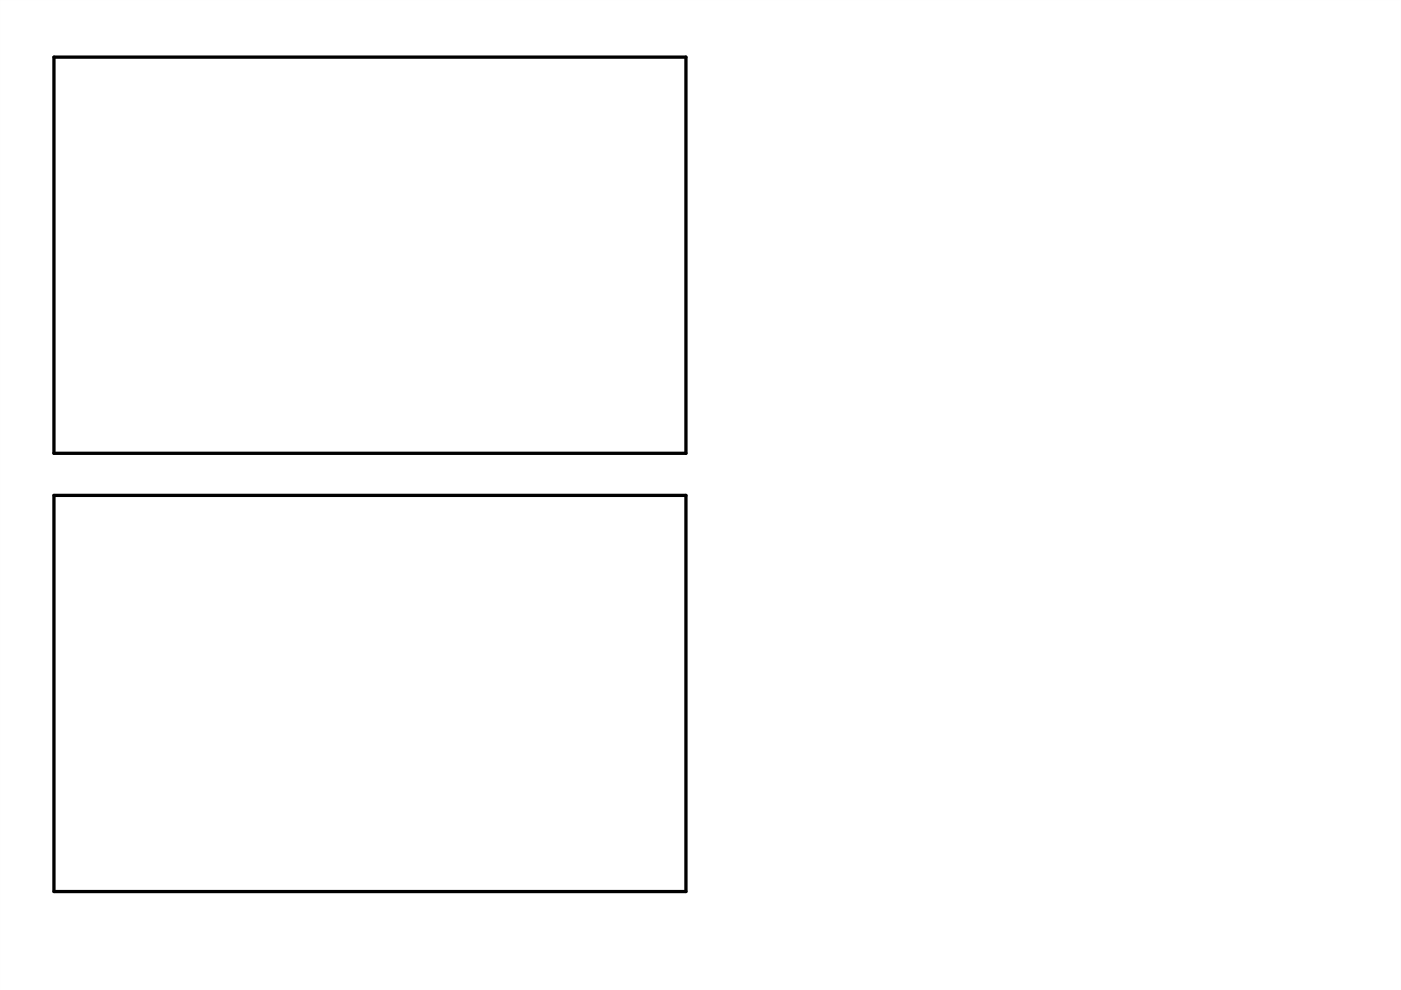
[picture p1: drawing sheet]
<svg xmlns="http://www.w3.org/2000/svg" width="297mm" height="210mm" viewBox="0 0 297 210" stroke-linecap="round" stroke-linejoin="round" font-family="sans-serif">
<path d="M0 0h297v210h-297zM0 0v210h297v-210z" fill="#000"/>
<path d="M11.4 12.1h134v84h-134z" fill-rule="evenodd" fill="#fff"/>
<path d="M11.4 12.1h134v84h-134z" fill="none" stroke="#000" stroke-width=".7"/>
<path d="M11.4 105h134v84h-134z" fill-rule="evenodd" fill="#fff"/>
<path d="M11.4 105h134v84h-134z" fill="none" stroke="#000" stroke-width=".7"/>
</svg>
